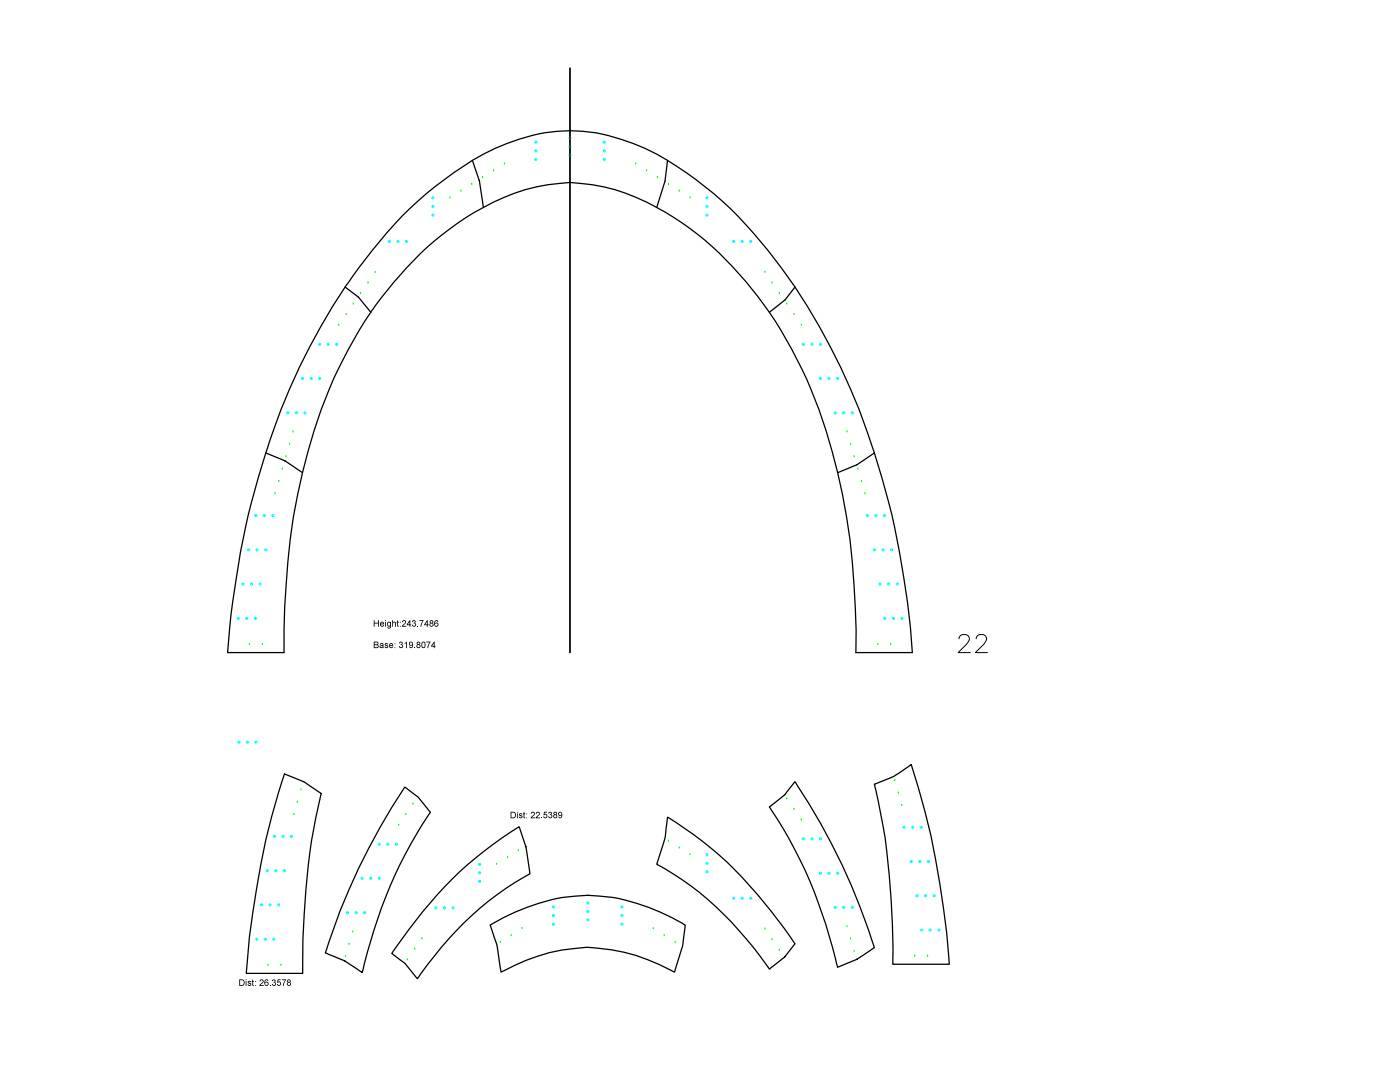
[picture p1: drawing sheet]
<svg xmlns="http://www.w3.org/2000/svg" width="279mm" height="216mm" viewBox="0 0 279 216" stroke-linecap="round" stroke-linejoin="round" font-family="sans-serif">
<path d="M191.4 127.5a.88 .88 0 0 1 .7-.9h.6a.86 .86 0 0 1 .6 1.4l-2.1 2.2h2.4M194.8 127.5a.88 .88 0 0 1 .7-.9h.7a.87 .87 0 0 1 .5 1.4l-.3 .5-1.8 1.7h2.5" fill="none" stroke="#000" stroke-width=".2"/>
<path d="M113.7 13.6v116.6M113.7 26.1a39.7 39.7 0 0 0-21.3 7.1 72.1 72.1 0 0 0-18.1 16.7 126.3 126.3 0 0 0-22.7 45.3 164.5 164.5 0 0 0-6.2 35h11.3a150.3 150.3 0 0 1 3.7-35.9 92.8 92.8 0 0 1 14.5-33.3 65.5 65.5 0 0 1 18.2-17.7 41.8 41.8 0 0 1 18.4-6.7l2.2-.2M53 90.4l3.9 1.5M56.9 92l3.5 2.3" fill="none" stroke="#000" stroke-width=".25"/>
<circle cx="51.1" cy="148.1" r=".21" fill="none" stroke="#0ff" stroke-width=".2"/>
<circle cx="49.4" cy="148.1" r=".21" fill="none" stroke="#0ff" stroke-width=".2"/>
<circle cx="47.7" cy="148.1" r=".21" fill="none" stroke="#0ff" stroke-width=".2"/>
<circle cx="51" cy="123.4" r=".21" fill="none" stroke="#0ff" stroke-width=".2"/>
<circle cx="49.2" cy="123.4" r=".21" fill="none" stroke="#0ff" stroke-width=".2"/>
<circle cx="47.5" cy="123.4" r=".21" fill="none" stroke="#0ff" stroke-width=".2"/>
<circle cx="51.9" cy="116.5" r=".21" fill="none" stroke="#0ff" stroke-width=".2"/>
<circle cx="50.2" cy="116.5" r=".21" fill="none" stroke="#0ff" stroke-width=".2"/>
<circle cx="48.5" cy="116.5" r=".21" fill="none" stroke="#0ff" stroke-width=".2"/>
<circle cx="53" cy="109.7" r=".21" fill="none" stroke="#0ff" stroke-width=".2"/>
<circle cx="51.3" cy="109.7" r=".21" fill="none" stroke="#0ff" stroke-width=".2"/>
<circle cx="49.6" cy="109.7" r=".21" fill="none" stroke="#0ff" stroke-width=".2"/>
<circle cx="54.5" cy="102.9" r=".21" fill="none" stroke="#0ff" stroke-width=".2"/>
<circle cx="52.7" cy="102.9" r=".21" fill="none" stroke="#0ff" stroke-width=".2"/>
<circle cx="51.1" cy="102.9" r=".21" fill="none" stroke="#0ff" stroke-width=".2"/>
<path d="M54.9 98.5h.1M55.6 96.1h.1M56.3 93.6h.1M57.1 91.1h.1M57.8 88.6h.1M58.5 86.2h.1" fill="none" stroke="#0f0" stroke-width=".25"/>
<circle cx="60.9" cy="82.4" r=".21" fill="none" stroke="#0ff" stroke-width=".2"/>
<circle cx="59.2" cy="82.4" r=".21" fill="none" stroke="#0ff" stroke-width=".2"/>
<circle cx="57.4" cy="82.4" r=".21" fill="none" stroke="#0ff" stroke-width=".2"/>
<path d="M56.9 91.9v.1" fill="none" stroke="#000" stroke-width=".25"/>
<path d="M49.8 128.6h.1M52.4 128.6h.1" fill="none" stroke="#0f0" stroke-width=".25"/>
<circle cx="63.8" cy="75.5" r=".21" fill="none" stroke="#0ff" stroke-width=".2"/>
<circle cx="62.1" cy="75.5" r=".21" fill="none" stroke="#0ff" stroke-width=".2"/>
<circle cx="60.4" cy="75.5" r=".21" fill="none" stroke="#0ff" stroke-width=".2"/>
<circle cx="67.2" cy="68.7" r=".21" fill="none" stroke="#0ff" stroke-width=".2"/>
<circle cx="65.5" cy="68.7" r=".21" fill="none" stroke="#0ff" stroke-width=".2"/>
<circle cx="63.8" cy="68.7" r=".21" fill="none" stroke="#0ff" stroke-width=".2"/>
<path d="M89.8 39.5h.1M92 38.1h.1M94.1 36.8h.1M96.3 35.4h.1M98.5 34.1h.1M100.7 32.7h.1M72 58.6h.1M73.4 56.5h.1M74.9 54.4h.1M67.6 64.9h.1M69.1 62.8h.1M70.5 60.7h.1" fill="none" stroke="#0f0" stroke-width=".25"/>
<path d="M94.3 32l1.3 4M95.7 36.1l.8 5.3M68.9 57.3l2.6 2M71.6 59.4l2.4 2.9" fill="none" stroke="#000" stroke-width=".25"/>
<circle cx="106.9" cy="31.8" r=".21" fill="none" stroke="#0ff" stroke-width=".2"/>
<circle cx="106.9" cy="30.1" r=".21" fill="none" stroke="#0ff" stroke-width=".2"/>
<circle cx="106.9" cy="28.4" r=".21" fill="none" stroke="#0ff" stroke-width=".2"/>
<circle cx="86.4" cy="42.9" r=".21" fill="none" stroke="#0ff" stroke-width=".2"/>
<circle cx="86.4" cy="41.2" r=".21" fill="none" stroke="#0ff" stroke-width=".2"/>
<circle cx="86.4" cy="39.5" r=".21" fill="none" stroke="#0ff" stroke-width=".2"/>
<circle cx="113.7" cy="31" r=".21" fill="none" stroke="#0ff" stroke-width=".2"/>
<circle cx="113.7" cy="29.3" r=".21" fill="none" stroke="#0ff" stroke-width=".2"/>
<circle cx="113.7" cy="27.6" r=".21" fill="none" stroke="#0ff" stroke-width=".2"/>
<circle cx="81.1" cy="48.2" r=".21" fill="none" stroke="#0ff" stroke-width=".2"/>
<circle cx="79.4" cy="48.2" r=".21" fill="none" stroke="#0ff" stroke-width=".2"/>
<circle cx="77.7" cy="48.2" r=".21" fill="none" stroke="#0ff" stroke-width=".2"/>
<path d="M113.7 13.6v116.6M113.7 26.1a38.1 38.1 0 0 1 19.5 5.9 76.1 76.1 0 0 1 22.8 21.6 129.3 129.3 0 0 1 20 41.6 168.7 168.7 0 0 1 6.1 35h-11.3a144.2 144.2 0 0 0-4.7-40.1 85.7 85.7 0 0 0-22.5-39.6 54.9 54.9 0 0 0-20.9-12.7 40.2 40.2 0 0 0-9-1.4" fill="none" stroke="#000" stroke-width=".25"/>
<circle cx="176.6" cy="123.4" r=".21" fill="none" stroke="#0ff" stroke-width=".2"/>
<circle cx="178.3" cy="123.4" r=".21" fill="none" stroke="#0ff" stroke-width=".2"/>
<circle cx="180" cy="123.4" r=".21" fill="none" stroke="#0ff" stroke-width=".2"/>
<circle cx="175.6" cy="116.5" r=".21" fill="none" stroke="#0ff" stroke-width=".2"/>
<circle cx="177.3" cy="116.5" r=".21" fill="none" stroke="#0ff" stroke-width=".2"/>
<circle cx="179.1" cy="116.5" r=".21" fill="none" stroke="#0ff" stroke-width=".2"/>
<circle cx="174.5" cy="109.7" r=".21" fill="none" stroke="#0ff" stroke-width=".2"/>
<circle cx="176.2" cy="109.7" r=".21" fill="none" stroke="#0ff" stroke-width=".2"/>
<circle cx="177.9" cy="109.7" r=".21" fill="none" stroke="#0ff" stroke-width=".2"/>
<circle cx="173.1" cy="102.9" r=".21" fill="none" stroke="#0ff" stroke-width=".2"/>
<circle cx="174.8" cy="102.9" r=".21" fill="none" stroke="#0ff" stroke-width=".2"/>
<circle cx="176.5" cy="102.9" r=".21" fill="none" stroke="#0ff" stroke-width=".2"/>
<path d="M169 86.2h.1M169.8 88.6h.1M170.5 91.1h.1M171.2 93.6h.1M171.9 96.1h.1M172.6 98.5h.1" fill="none" stroke="#0f0" stroke-width=".25"/>
<circle cx="166.7" cy="82.4" r=".21" fill="none" stroke="#0ff" stroke-width=".2"/>
<circle cx="168.4" cy="82.4" r=".21" fill="none" stroke="#0ff" stroke-width=".2"/>
<circle cx="170.1" cy="82.4" r=".21" fill="none" stroke="#0ff" stroke-width=".2"/>
<path d="M175.2 128.6h.1M177.8 128.6h.1" fill="none" stroke="#0f0" stroke-width=".25"/>
<circle cx="163.7" cy="75.5" r=".21" fill="none" stroke="#0ff" stroke-width=".2"/>
<circle cx="165.4" cy="75.5" r=".21" fill="none" stroke="#0ff" stroke-width=".2"/>
<circle cx="167.2" cy="75.5" r=".21" fill="none" stroke="#0ff" stroke-width=".2"/>
<circle cx="160.3" cy="68.7" r=".21" fill="none" stroke="#0ff" stroke-width=".2"/>
<circle cx="162.1" cy="68.7" r=".21" fill="none" stroke="#0ff" stroke-width=".2"/>
<circle cx="163.7" cy="68.7" r=".21" fill="none" stroke="#0ff" stroke-width=".2"/>
<path d="M126.9 32.7h.1M129 34.1h.1M131.2 35.4h.1M133.4 36.8h.1M135.6 38.1h.1M137.7 39.5h.1M152.7 54.4h.1M154.1 56.5h.1M155.5 58.6h.1M157 60.7h.1M158.5 62.8h.1M159.9 64.9h.1" fill="none" stroke="#0f0" stroke-width=".25"/>
<path d="M133.2 32l-.5 4.2-1.6 5.2M156.5 59.9l-3 2.4M158.7 57.3l-2.1 2.6" fill="none" stroke="#000" stroke-width=".25"/>
<circle cx="120.6" cy="31.8" r=".21" fill="none" stroke="#0ff" stroke-width=".2"/>
<circle cx="120.6" cy="30.1" r=".21" fill="none" stroke="#0ff" stroke-width=".2"/>
<circle cx="120.6" cy="28.4" r=".21" fill="none" stroke="#0ff" stroke-width=".2"/>
<circle cx="141.1" cy="42.9" r=".21" fill="none" stroke="#0ff" stroke-width=".2"/>
<circle cx="141.1" cy="41.2" r=".21" fill="none" stroke="#0ff" stroke-width=".2"/>
<circle cx="141.1" cy="39.5" r=".21" fill="none" stroke="#0ff" stroke-width=".2"/>
<circle cx="146.4" cy="48.2" r=".21" fill="none" stroke="#0ff" stroke-width=".2"/>
<circle cx="148.1" cy="48.2" r=".21" fill="none" stroke="#0ff" stroke-width=".2"/>
<circle cx="149.8" cy="48.2" r=".21" fill="none" stroke="#0ff" stroke-width=".2"/>
<path d="M95.6 36l.1 .1M71.5 59.3l.1 .1M156.6 59.9h-.1M174.5 90.4l-3.4 2.3-3.9 1.6" fill="none" stroke="#000" stroke-width=".25"/>
<circle cx="54.7" cy="187.4" r=".21" fill="none" stroke="#0ff" stroke-width=".2"/>
<circle cx="53" cy="187.4" r=".21" fill="none" stroke="#0ff" stroke-width=".2"/>
<circle cx="51.3" cy="187.4" r=".21" fill="none" stroke="#0ff" stroke-width=".2"/>
<circle cx="55.6" cy="180.6" r=".21" fill="none" stroke="#0ff" stroke-width=".2"/>
<circle cx="53.9" cy="180.6" r=".21" fill="none" stroke="#0ff" stroke-width=".2"/>
<circle cx="52.2" cy="180.6" r=".21" fill="none" stroke="#0ff" stroke-width=".2"/>
<circle cx="56.8" cy="173.7" r=".21" fill="none" stroke="#0ff" stroke-width=".2"/>
<circle cx="55" cy="173.7" r=".21" fill="none" stroke="#0ff" stroke-width=".2"/>
<circle cx="53.3" cy="173.7" r=".21" fill="none" stroke="#0ff" stroke-width=".2"/>
<circle cx="58.2" cy="166.9" r=".21" fill="none" stroke="#0ff" stroke-width=".2"/>
<circle cx="56.5" cy="166.9" r=".21" fill="none" stroke="#0ff" stroke-width=".2"/>
<circle cx="54.8" cy="166.9" r=".21" fill="none" stroke="#0ff" stroke-width=".2"/>
<path d="M60.1 157.6h.1M58.6 162.5h.1M59.4 160.1h.1M53.5 192.6h.1M56 192.6h.1M69 190.9h.1M69.7 188.4h.1M70.4 186h.1" fill="none" stroke="#0f0" stroke-width=".25"/>
<path d="M56.8 154.4l3.8 1.6 3.5 2.3a142.9 142.9 0 0 0-3.7 35.2v.7h-11.3a176.3 176.3 0 0 1 6.5-36zM68.8 191.7l-3.9-1.5a127.3 127.3 0 0 1 15.9-33.1l2.6 1.9 2.5 3a94.4 94.4 0 0 0-13.6 32.1l-3.5-2.3" fill="none" stroke="#000" stroke-width=".25"/>
<circle cx="72.8" cy="182.1" r=".21" fill="none" stroke="#0ff" stroke-width=".2"/>
<circle cx="71.1" cy="182.1" r=".21" fill="none" stroke="#0ff" stroke-width=".2"/>
<circle cx="69.3" cy="182.1" r=".21" fill="none" stroke="#0ff" stroke-width=".2"/>
<path d="M68.8 191.7v.1" fill="none" stroke="#000" stroke-width=".25"/>
<circle cx="75.7" cy="175.3" r=".21" fill="none" stroke="#0ff" stroke-width=".2"/>
<circle cx="74" cy="175.3" r=".21" fill="none" stroke="#0ff" stroke-width=".2"/>
<circle cx="72.3" cy="175.3" r=".21" fill="none" stroke="#0ff" stroke-width=".2"/>
<circle cx="79.1" cy="168.4" r=".21" fill="none" stroke="#0ff" stroke-width=".2"/>
<circle cx="77.4" cy="168.4" r=".21" fill="none" stroke="#0ff" stroke-width=".2"/>
<circle cx="75.7" cy="168.4" r=".21" fill="none" stroke="#0ff" stroke-width=".2"/>
<path d="M79.5 164.7h.1M81 162.6h.1M82.4 160.4h.1M99.1 172.5h.1M101.3 171.1h.1M103.5 169.8h.1M81.3 191.5h.1M82.8 189.4h.1M84.2 187.3h.1" fill="none" stroke="#0f0" stroke-width=".25"/>
<path d="M90.2 175.4a78.1 78.1 0 0 1 13.4-10.4l1.4 4 .7 5.3a62.8 62.8 0 0 0-20.4 18.1l-2 2.9-2.5-3.1-2.6-2a110 110 0 0 1 12-14.8z" fill="none" stroke="#000" stroke-width=".25"/>
<circle cx="95.7" cy="175.9" r=".21" fill="none" stroke="#0ff" stroke-width=".2"/>
<circle cx="95.7" cy="174.2" r=".21" fill="none" stroke="#0ff" stroke-width=".2"/>
<circle cx="95.7" cy="172.5" r=".21" fill="none" stroke="#0ff" stroke-width=".2"/>
<circle cx="90.4" cy="181.1" r=".21" fill="none" stroke="#0ff" stroke-width=".2"/>
<circle cx="88.7" cy="181.1" r=".21" fill="none" stroke="#0ff" stroke-width=".2"/>
<circle cx="87" cy="181.1" r=".21" fill="none" stroke="#0ff" stroke-width=".2"/>
<path d="M97.8 184.6a43.7 43.7 0 0 1 14.5-5.5 33.4 33.4 0 0 1 19.4 2.9l2.3 1 2.7 1.7a24.9 24.9 0 0 1-1.9 8.5l-.2 .7a40.7 40.7 0 0 0-17.5-4.9 39.6 39.6 0 0 0-17.1 5l-.8-5.4z" fill="none" stroke="#000" stroke-width=".25"/>
<path d="M99.9 188h.1M102 186.7h.1M104.2 185.3h.1" fill="none" stroke="#0f0" stroke-width=".25"/>
<circle cx="110.4" cy="184.4" r=".21" fill="none" stroke="#0ff" stroke-width=".2"/>
<circle cx="110.4" cy="182.7" r=".21" fill="none" stroke="#0ff" stroke-width=".2"/>
<circle cx="110.4" cy="181" r=".21" fill="none" stroke="#0ff" stroke-width=".2"/>
<circle cx="117.3" cy="183.6" r=".21" fill="none" stroke="#0ff" stroke-width=".2"/>
<circle cx="117.3" cy="181.9" r=".21" fill="none" stroke="#0ff" stroke-width=".2"/>
<circle cx="117.3" cy="180.2" r=".21" fill="none" stroke="#0ff" stroke-width=".2"/>
<path d="M130.4 185.3h.1M132.5 186.7h.1M134.7 188h.1" fill="none" stroke="#0f0" stroke-width=".25"/>
<circle cx="124.1" cy="184.4" r=".21" fill="none" stroke="#0ff" stroke-width=".2"/>
<circle cx="124.1" cy="182.7" r=".21" fill="none" stroke="#0ff" stroke-width=".2"/>
<circle cx="124.1" cy="181" r=".21" fill="none" stroke="#0ff" stroke-width=".2"/>
<path d="M133.2 163.1a73.6 73.6 0 0 1 20.6 18.6l4.9 6.6-2.2 2.8-3 2.3a66.7 66.7 0 0 0-22.4-20.9l1.7-5.5z" fill="none" stroke="#000" stroke-width=".25"/>
<path d="M133.4 167.9h.1M135.6 169.2h.1M137.7 170.6h.1M152.7 185.4h.1M154.1 187.5h.1M155.5 189.6h.1" fill="none" stroke="#0f0" stroke-width=".25"/>
<circle cx="141.1" cy="173.9" r=".21" fill="none" stroke="#0ff" stroke-width=".2"/>
<circle cx="141.1" cy="172.3" r=".21" fill="none" stroke="#0ff" stroke-width=".2"/>
<circle cx="141.1" cy="170.5" r=".21" fill="none" stroke="#0ff" stroke-width=".2"/>
<circle cx="146.4" cy="179.2" r=".21" fill="none" stroke="#0ff" stroke-width=".2"/>
<circle cx="148.1" cy="179.2" r=".21" fill="none" stroke="#0ff" stroke-width=".2"/>
<circle cx="149.8" cy="179.2" r=".21" fill="none" stroke="#0ff" stroke-width=".2"/>
<path d="M153.5 161l3-2.3 2.1-2.7a128.2 128.2 0 0 1 15.9 33.1l-3.4 2.3-3.9 1.6a93.3 93.3 0 0 0-13.6-31.9z" fill="none" stroke="#000" stroke-width=".25"/>
<path d="M169 184.9h.1M169.8 187.4h.1M170.5 189.8h.1" fill="none" stroke="#0f0" stroke-width=".25"/>
<circle cx="166.7" cy="181.1" r=".21" fill="none" stroke="#0ff" stroke-width=".2"/>
<circle cx="168.4" cy="181.1" r=".21" fill="none" stroke="#0ff" stroke-width=".2"/>
<circle cx="170.1" cy="181.1" r=".21" fill="none" stroke="#0ff" stroke-width=".2"/>
<circle cx="163.7" cy="174.2" r=".21" fill="none" stroke="#0ff" stroke-width=".2"/>
<circle cx="165.4" cy="174.2" r=".21" fill="none" stroke="#0ff" stroke-width=".2"/>
<circle cx="167.2" cy="174.2" r=".21" fill="none" stroke="#0ff" stroke-width=".2"/>
<circle cx="160.3" cy="167.4" r=".21" fill="none" stroke="#0ff" stroke-width=".2"/>
<circle cx="162.1" cy="167.4" r=".21" fill="none" stroke="#0ff" stroke-width=".2"/>
<circle cx="163.7" cy="167.4" r=".21" fill="none" stroke="#0ff" stroke-width=".2"/>
<path d="M157 159.4h.1M158.5 161.5h.1M159.9 163.6h.1" fill="none" stroke="#0f0" stroke-width=".25"/>
<path d="M174.5 156.5l3.9-1.6 3.5-2.3a171.1 171.1 0 0 1 7.5 39.8h-11.2a163.9 163.9 0 0 0-2-27.6z" fill="none" stroke="#000" stroke-width=".25"/>
<circle cx="183.9" cy="185.6" r=".21" fill="none" stroke="#0ff" stroke-width=".2"/>
<circle cx="185.6" cy="185.6" r=".21" fill="none" stroke="#0ff" stroke-width=".2"/>
<circle cx="187.4" cy="185.6" r=".21" fill="none" stroke="#0ff" stroke-width=".2"/>
<circle cx="183" cy="178.7" r=".21" fill="none" stroke="#0ff" stroke-width=".2"/>
<circle cx="184.7" cy="178.7" r=".21" fill="none" stroke="#0ff" stroke-width=".2"/>
<circle cx="186.4" cy="178.7" r=".21" fill="none" stroke="#0ff" stroke-width=".2"/>
<circle cx="181.9" cy="171.9" r=".21" fill="none" stroke="#0ff" stroke-width=".2"/>
<circle cx="183.6" cy="171.9" r=".21" fill="none" stroke="#0ff" stroke-width=".2"/>
<circle cx="185.3" cy="171.9" r=".21" fill="none" stroke="#0ff" stroke-width=".2"/>
<circle cx="180.4" cy="165.1" r=".21" fill="none" stroke="#0ff" stroke-width=".2"/>
<circle cx="182.2" cy="165.1" r=".21" fill="none" stroke="#0ff" stroke-width=".2"/>
<circle cx="183.9" cy="165.1" r=".21" fill="none" stroke="#0ff" stroke-width=".2"/>
<path d="M178.6 155.8h.1M179.3 158.2h.1M180 160.7h.1M182.5 190.8h.1M185.1 190.8h.1" fill="none" stroke="#0f0" stroke-width=".25"/>
<g fill="#000">
<path d="M74.6 123.7h.2v.6h.7v-.6h.1v1.4h-.1v-.7h-.7v.7h-.2zM76.9 128.4l.4-.1 .1 .3h-.5a.4 .4 0 0 1 .5 .2 .4 .4 0 0 1-.2 .5h-.3l-.2-.3 .2 .1a.18 .18 0 0 0 .2 .1 .18 .18 0 0 0 .2-.2l-.2-.1a.31 .31 0 0 1-.3-.2 .31 .31 0 0 1 .1-.3zM78.3 123.7h.1v.5a.31 .31 0 0 1 .4-.1 .31 .31 0 0 1 .2 .3v.7h-.1v-.7a.22 .22 0 0 0-.3-.2 .22 .22 0 0 0-.2 .3v.6h-.1zM79.3 123.9l.1-.1v.3h.2l-.2 .7 .2 .2h-.3v-.7h-.2zM79.8 128.1a.33 .33 0 0 1 .5 0 .33 .33 0 0 1-.1 .5 .4 .4 0 0 1 0 .7 .4 .4 0 0 1-.6-.4h.2a.25 .25 0 0 0 .3 .3 .25 .25 0 0 0 .2-.3 .25 .25 0 0 0-.4-.2l.1-.2a.19 .19 0 0 0 .2-.1 .19 .19 0 0 0-.2-.2 .19 .19 0 0 0-.2 .1l-.2 .1zM80.4 123.8a.45 .45 0 0 1 .6 .2 .45 .45 0 0 1-.3 .6l-.3 .3h.7v.2h-.9l.1-.3a.66 .66 0 0 0 .5-.8l-.3-.1-.1 .3-.2-.1zM80.7 128.3l.5-.3v1.3h-.2v-1l-.3 .2zM82.3 123.8a.33 .33 0 0 1 .5 0 .33 .33 0 0 1 0 .5 .4 .4 0 0 1 0 .7 .4 .4 0 0 1-.6-.3l.2-.1a.25 .25 0 0 0 .2 .3 .25 .25 0 0 0 .3-.3 .25 .25 0 0 0-.4-.2l.1-.1a.19 .19 0 0 0 .2-.2 .19 .19 0 0 0-.2-.2 .19 .19 0 0 0-.2 .1l-.2 .1zM82.7 129.2h.2v.1h-.2zM83.3 124.9h.2v.2h-.2zM83.7 123.7h.8l-.4 1.4h-.2l.1-.4 .4-.8h-.7zM85.1 128h.8l-.4 1.3h-.2l.1-.3 .3-.8h-.6z"/>
<path d="M103.7 162.3h.4l.1 .2h-.4a.4 .4 0 0 1 .4 .3 .4 .4 0 0 1-.2 .5l-.3-.1-.2-.2h.2a.18 .18 0 0 0 .3 .1 .18 .18 0 0 0 .1-.2h-.2a.31 .31 0 0 1-.3-.2 .31 .31 0 0 1 .1-.4zM104.5 162.1l.2-.1v.3h.1l-.1 .7 .1 .3-.3-.1v-.7h-.1zM106.1 162.1a.45 .45 0 0 1 .6 .2 .45 .45 0 0 1-.3 .6l-.3 .2h.7v.2h-.9l.1-.3a.66 .66 0 0 0 .5-.8h-.2l-.2 .2h-.2zM107.1 162.1a.45 .45 0 0 1 .6 .2 .45 .45 0 0 1-.3 .6l-.3 .2h.7v.2h-.9l.1-.3a.66 .66 0 0 0 .5-.8h-.3l-.1 .2h-.2zM108 163.1h.2v.2h-.2zM108.6 162h.6v.1h-.5v.4a.41 .41 0 0 1 .5 .2 .41 .41 0 0 1-.3 .6 .41 .41 0 0 1-.5-.4h.2a.25 .25 0 0 0 .3 .2 .25 .25 0 0 0 .1-.4 .25 .25 0 0 0-.4 0l-.1-.1zM109.5 162.1a.33 .33 0 0 1 .5-.1 .33 .33 0 0 1 0 .5 .4 .4 0 0 1 0 .7 .4 .4 0 0 1-.6-.3h.2a.25 .25 0 0 0 .2 .2 .25 .25 0 0 0 .3-.3 .25 .25 0 0 0-.4-.2v-.1a.19 .19 0 0 0 .3-.2 .19 .19 0 0 0-.2-.2 .19 .19 0 0 0-.2 .2h-.2zM49.5 195.8l.4-.1 .2 .3h-.5a.4 .4 0 0 1 .4 .2 .4 .4 0 0 1-.1 .5l-.4-.1-.1-.2 .2 .1a.18 .18 0 0 0 .2 .1 .18 .18 0 0 0 .1-.2l-.1-.1a.31 .31 0 0 1-.3-.2 .31 .31 0 0 1 0-.3zM50.3 195.5l.2-.1v.4h.1l-.1 .7 .2 .2-.3-.1-.1-.7h-.1zM51.9 195.5a.45 .45 0 0 1 .7 .2 .45 .45 0 0 1-.4 .6l-.2 .3h.6v.1h-.8l.1-.3a.66 .66 0 0 0 .5-.8h-.3l-.1 .2h-.2zM53.9 196.6h.1v.1h-.1zM54.4 195.5a.33 .33 0 0 1 .5 0 .33 .33 0 0 1-.1 .5 .4 .4 0 0 1 .1 .7 .4 .4 0 0 1-.6-.4h.1a.25 .25 0 0 0 .3 .3 .25 .25 0 0 0 .2-.3 .25 .25 0 0 0-.3-.2v-.2a.19 .19 0 0 0 .2-.1 .19 .19 0 0 0-.1-.3 .19 .19 0 0 0-.2 .2l-.2 .1z"/>
<path d="M55.4 195.4h.6v.2h-.4l-.1 .3a.41 .41 0 0 1 .6 .3 .41 .41 0 0 1-.3 .5 .41 .41 0 0 1-.5-.4h.1a.25 .25 0 0 0 .4 .2 .25 .25 0 0 0 .1-.4 .25 .25 0 0 0-.4 0h-.2zM56.3 195.4h.8l-.5 1.3h-.1v-.4l.4-.7h-.6z"/>
<path d="M74.6 128h.5a.35 .35 0 0 1 .4 .2 .35 .35 0 0 1-.1 .5 .36 .36 0 0 1 .1 .4 .36 .36 0 0 1-.4 .2h-.5zM74.8 128.2v.4h.3a.2 .2 0 0 0 .3-.1 .2 .2 0 0 0-.2-.3zM74.8 128.7v.5l.6-.1a.23 .23 0 0 0-.1-.3 .23 .23 0 0 0-.2-.1z"/>
<path d="M75.9 128.4l.3-.1 .3 .1 .1 .9-.2-.1a.34 .34 0 0 1-.5 .1 .34 .34 0 0 1-.1-.5 .34 .34 0 0 1 .5-.1h.1a.21 .21 0 0 0-.2-.2 .21 .21 0 0 0-.2 .2l-.2-.1zM75.9 129l.1 .1 .2 .1 .2-.3z"/>
<path d="M75.9 124.2a.43 .43 0 0 1 .6-.1 .43 .43 0 0 1 .2 .5h-.7a.26 .26 0 0 0 .2 .3 .26 .26 0 0 0 .3-.2l.2 .1a.47 .47 0 0 1-.8 .1 .47 .47 0 0 1 0-.7zM76.1 124.3l-.1 .1h.5l-.1-.2z"/>
<path d="M76.9 123.7h.1v.2h-.1zM76.9 124.1h.1v1h-.1z"/>
<path d="M77.4 124.1h.6v.8a.39 .39 0 0 1-.2 .5 .39 .39 0 0 1-.5-.3l.2 .1a.25 .25 0 0 0 .3 0 .25 .25 0 0 0 .1-.3 .47 .47 0 0 1-.6-.2 .47 .47 0 0 1 .1-.6zM77.5 124.3v.6a.29 .29 0 0 0 .4-.4 .29 .29 0 0 0-.4-.2z"/>
<path d="M77.8 128.5a.43 .43 0 0 1 .5-.1 .43 .43 0 0 1 .2 .5h-.7a.26 .26 0 0 0 .2 .3 .26 .26 0 0 0 .3-.2h.2a.47 .47 0 0 1-.8 .2 .47 .47 0 0 1 .1-.7zM77.9 128.5l-.1 .2h.5l-.1-.2z"/>
<path d="M78.7 128.4h.2v.1h-.2zM78.7 129.2h.2v.1h-.2z"/>
<path d="M79.8 124.1h.2v.2h-.2zM79.8 124.9h.2v.2h-.2z"/>
<path d="M81.7 128.1a.51 .51 0 0 1 .7 .1 .51 .51 0 0 1 0 .7 .39 .39 0 0 1-.3 .4 .39 .39 0 0 1-.4-.3l.4 .1 .2-.4a.39 .39 0 0 1-.6 0 .39 .39 0 0 1 0-.6zM81.8 128.4a.26 .26 0 0 0 .5 0 .26 .26 0 0 0-.5 0z"/>
<path d="M81.8 123.7h.1v.9h.1l-.1 .5h-.2v-.3h-.5zM81.7 124.1l-.3 .5h.3z"/>
<path d="M83.2 128.1a.34 .34 0 0 1 .6 0 .34 .34 0 0 1-.1 .5 .38 .38 0 0 1 .1 .6 .38 .38 0 0 1-.6 0 .38 .38 0 0 1 .1-.6l-.1-.2zM83.3 128.3a.2 .2 0 0 0 .4 0 .2 .2 0 0 0-.4 0zM83.3 128.9a.25 .25 0 0 0 .5 0 .25 .25 0 0 0-.5 0z"/>
<path d="M84.3 128.1a.46 .46 0 0 1 .5 0 .46 .46 0 0 1 .1 .6 .46 .46 0 0 1-.4 .6 .46 .46 0 0 1-.4-.6zM84.3 128.3v.6l.1 .2a.48 .48 0 0 0 .4-.4 .48 .48 0 0 0-.4-.5z"/>
<path d="M85.2 123.7h.2v.9h.1l-.1 .5h-.2v-.3h-.5zM85.2 124.1l-.4 .5h.4z"/>
<path d="M85.8 123.8a.34 .34 0 0 1 .6 0 .34 .34 0 0 1-.1 .5 .38 .38 0 0 1 .1 .6 .38 .38 0 0 1-.6 0 .38 .38 0 0 1 .1-.6l-.2-.1zM85.9 124.1a.2 .2 0 0 0 .4 0 .2 .2 0 0 0-.4 0zM85.9 124.6a.24 .24 0 0 0 .4 0 .24 .24 0 0 0-.4 0z"/>
<path d="M86.6 128h.1v.9h.2l-.2 .4h-.1v-.3h-.6zM86.6 128.4l-.4 .5h.4z"/>
<path d="M86.8 123.9l.4-.1 .3 .3h-.2a.25 .25 0 0 0-.3-.2 .25 .25 0 0 0-.2 .3v.2a.43 .43 0 0 1 .7 .2 .43 .43 0 0 1-.4 .5 .43 .43 0 0 1-.4-.5zM86.8 124.6a.27 .27 0 0 0 .5 0 .27 .27 0 0 0-.5 0z"/>
<path d="M101.9 162h.4a.65 .65 0 0 1 .7 .6 .65 .65 0 0 1-.6 .7h-.5zM102.1 162.1v1a.53 .53 0 0 0 .7-.5 .53 .53 0 0 0-.7-.5z"/>
<path d="M103.2 162h.1v.1h-.1zM103.2 162.3h.1v1h-.1z"/>
<path d="M105 162.3h.2v.2h-.2zM105 163.1h.2v.2h-.2z"/>
<path d="M110.5 162.1a.34 .34 0 0 1 .6-.1 .34 .34 0 0 1-.1 .6 .38 .38 0 0 1 .1 .5 .38 .38 0 0 1-.6 0 .38 .38 0 0 1 .1-.5l-.1-.2zM110.6 162.3a.2 .2 0 0 0 .4 0 .2 .2 0 0 0-.4 0zM110.6 162.9a.25 .25 0 0 0 .5 0 .25 .25 0 0 0-.5 0z"/>
<path d="M111.5 162.1a.51 .51 0 0 1 .7 .1 .51 .51 0 0 1 0 .6 .39 .39 0 0 1-.3 .5 .39 .39 0 0 1-.5-.4l.5 .2 .1-.5a.39 .39 0 0 1-.5 .1 .39 .39 0 0 1 0-.6zM111.5 162.4a.26 .26 0 0 0 .5 0 .26 .26 0 0 0-.5 0z"/>
<path d="M47.7 195.4h.5a.65 .65 0 0 1 .6 .7 .65 .65 0 0 1-.6 .6h-.5zM47.9 195.6v1a.53 .53 0 0 0 .8-.5 .53 .53 0 0 0-.8-.5z"/>
<path d="M49 195.4h.2v.2h-.2zM49 195.8h.2v.9h-.2z"/>
<path d="M50.9 195.8h.2v.1h-.2zM50.9 196.6h.2v.1h-.2z"/>
<path d="M52.9 195.6l.4-.2 .3 .4h-.2a.25 .25 0 0 0-.3-.2 .25 .25 0 0 0-.2 .3v.2a.42 .42 0 0 1 .7 .1 .42 .42 0 0 1-.4 .6 .42 .42 0 0 1-.4-.5zM52.9 196.3a.27 .27 0 0 0 .5 0 .27 .27 0 0 0-.5 0z"/>
<path d="M57.4 195.5a.34 .34 0 0 1 .5 0 .34 .34 0 0 1-.1 .5 .38 .38 0 0 1 .2 .6 .38 .38 0 0 1-.6 0 .38 .38 0 0 1 .1-.6l-.2-.2zM57.5 195.7a.2 .2 0 0 0 .3 0 .2 .2 0 0 0-.3 0zM57.4 196.3a.25 .25 0 0 0 .5 0 .25 .25 0 0 0-.5 0z"/>
</g>
</svg>
